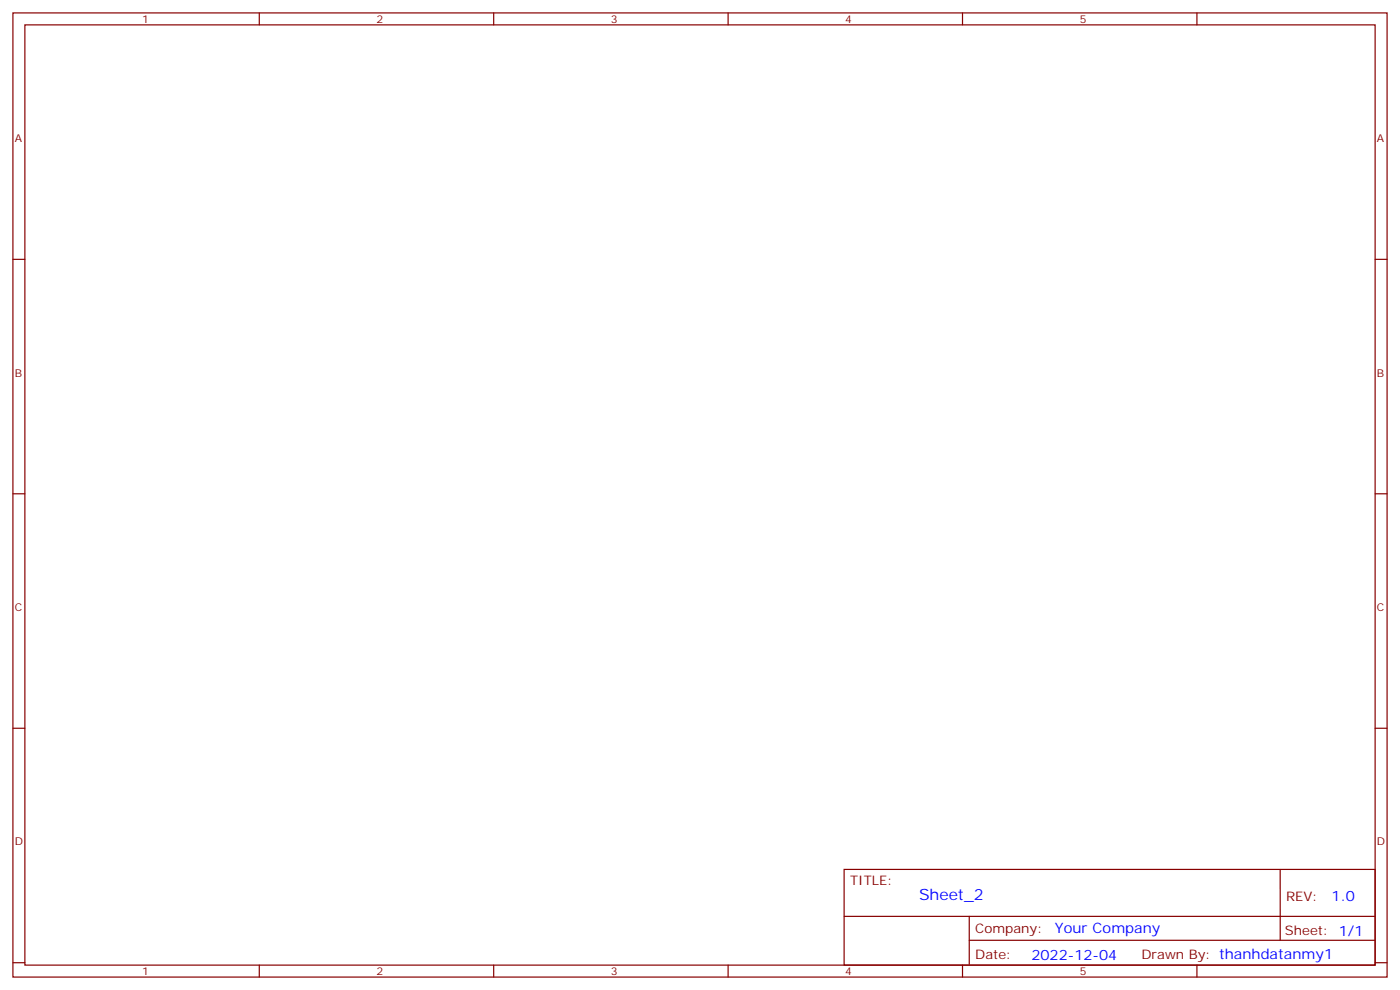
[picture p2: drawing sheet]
<svg xmlns="http://www.w3.org/2000/svg" width="413mm" height="292mm" viewBox="0 0 413 292" stroke-linecap="round" stroke-linejoin="round" font-family="sans-serif">
<defs><g id="words">
<text font-size="4.6" fill="#00f" x="271.1" y="265.4">Sheet_2</text>
<g font-size="4.2" fill="#00f">
<text x="392.8" y="265.7">1.0</text>
<text x="311.2" y="275.2">Your Company</text>
<text x="304.2" y="283">2022-12-04</text>
</g>
<g font-size="3.9" fill="#800">
<text x="250.8" y="261">TITLE:</text>
<text x="379.4" y="265.7">REV:</text>
<text x="287.7" y="275.2">Company:</text>
<text x="379" y="275.8">Sheet: 1/1</text>
<text x="287.7" y="282.9">Date:</text>
<text x="336.7" y="282.9">Drawn By: thanhdatanmy1</text>
</g>
<g font-size="3.2" fill="#800">
<text x="41.9" y="6.8">1</text>
<text x="111.1" y="6.8">2</text>
<text x="180.2" y="6.8">3</text>
<text x="249.3" y="6.8">4</text>
<text x="318.5" y="6.8">5</text>
<text x="4.3" y="41.9">A</text>
<text x="406.2" y="41.9">A</text>
<text x="4.3" y="111.1">B</text>
<text x="406.2" y="111.1">B</text>
<text x="4.3" y="180.2">C</text>
<text x="406.2" y="180.2">C</text>
<text x="4.3" y="249.3">D</text>
<text x="406.2" y="249.3">D</text>
<text x="41.9" y="287.6">1</text>
<text x="111.1" y="287.6">2</text>
<text x="180.2" y="287.6">3</text>
<text x="249.3" y="287.6">4</text>
<text x="318.5" y="287.6">5</text>
</g>
</g></defs>
<g fill="none" stroke="#870000" stroke-width=".35">
<path d="M3.8 3.8h405.4v284.3h-405.4zM7.3 7.3h398.3v277.3h-398.3zM76.5 3.8v3.5M145.6 3.8v3.5M214.8 3.8v3.5M283.9 3.8v3.5M353.1 3.8v3.5M3.8 76.5h3.5M405.6 76.5h3.6M3.8 145.6h3.5M405.6 145.6h3.6M3.8 214.8h3.5"/>
<path d="M405.6 214.8h3.6M249 256.4h156.6v28.2h-156.6zM377.6 256.4v20.9M249 270.2h156.5M285.9 277.3h119.6M285.9 270.2v14.2M3.8 283.9h3.5M76.5 284.6v3.5M145.6 284.6v3.5M214.8 284.6v3.5M283.9 284.6v3.5M353.1 284.6v3.5"/>
<path d="M405.6 283.9h3.6"/>
</g>
<use href="#words"/>
</svg>
